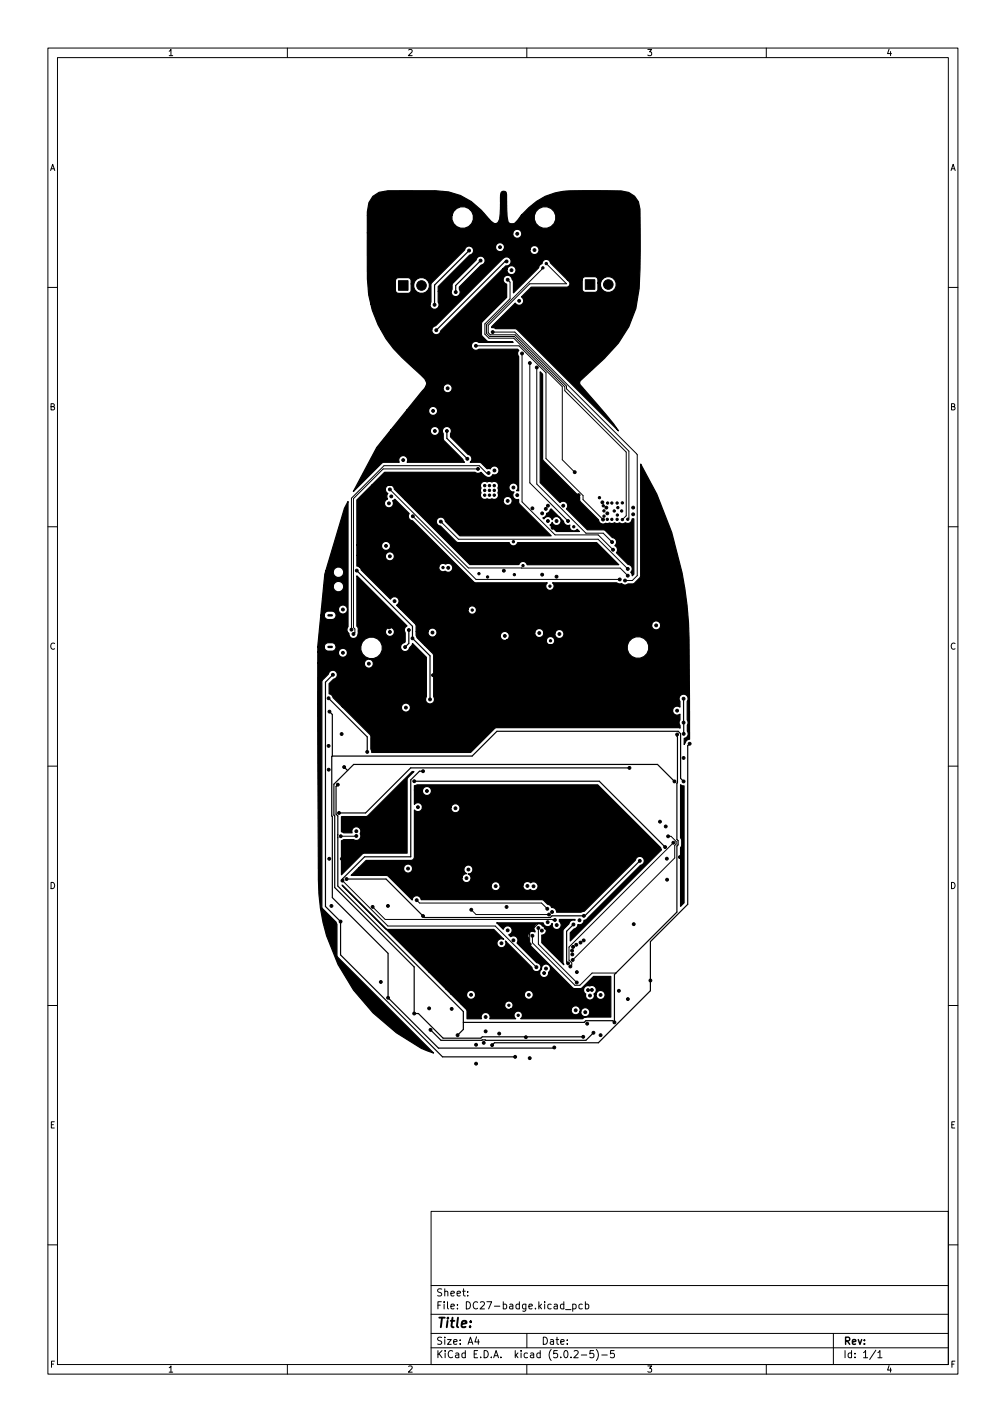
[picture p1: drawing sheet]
<svg xmlns="http://www.w3.org/2000/svg" width="210mm" height="297mm" viewBox="0 0 210 297" stroke-linecap="round" stroke-linejoin="round" font-family="sans-serif">
<defs><g id="words">
<text font-size="2.8" x="91" y="277.3">Title:</text>
<g font-size="2.1">
<text x="91" y="273.5">File: DC27-badge.kicad_pcb</text>
<text x="91" y="270.8">Sheet:</text>
<text x="91" y="280.9">Size: A4</text>
<text x="113" y="280.9">Date:</text>
<text x="176" y="280.9">Rev:</text>
<text x="91" y="283.7">KiCad E.D.A. kicad (5.0.2-5)-5</text>
<text x="176" y="283.7">Id: 1/1</text>
</g>
<g font-size="1.8">
<text x="35" y="11.7">1</text>
<text x="85" y="11.7">2</text>
<text x="135" y="11.7">3</text>
<text x="185" y="11.7">4</text>
<text x="10.3" y="35.7">A</text>
<text x="198.4" y="35.7">A</text>
<text x="10.3" y="85.7">B</text>
<text x="198.4" y="85.7">B</text>
<text x="10.3" y="135.7">C</text>
<text x="198.4" y="135.7">C</text>
<text x="10.3" y="185.7">D</text>
<text x="198.4" y="185.7">D</text>
<text x="10.4" y="235.7">E</text>
<text x="198.4" y="235.7">E</text>
<text x="10.4" y="285.7">F</text>
<text x="35" y="286.7">1</text>
<text x="85" y="286.7">2</text>
<text x="135" y="286.7">3</text>
<text x="185" y="286.7">4</text>
<text x="198.5" y="285.7">F</text>
</g>
</g></defs>
<g fill="none" stroke="#000" stroke-width=".21">
<path d="M10 10h190v277h-190zM12 12h186v273h-186zM60 10v2M110 10v2M160 10v2M106 58.4l.5 .5v3.5l-5.3 5.3v2.1l.9 .8h5.2l10.1 10.2v15.2l2.6 2.6M113.4 55.9l-11.8 11.9v1.8l.6 .7h5.2l10.5 10.5v.8l12.9 12.8v13.3l-.9 .8M114.1 55.1l4.2 4.2h-7.7l-8.7 8.7v1.5l.5 .4h5.2l10.7 10.8v.5l13 13v14l-.2 .3M10 60h2M99.4 72.2h9l5.6 5.7v17.9l7.7 7.7v.9l4.2 4.1M102.9 69.4h4.6l25.6 25.6v25.2l-1.1 1.1h-1.5M109 73.8v31l6.9 6.9h9l3.1 3.1"/>
<path d="M110.6 75.8v25.1l8 7.9M112.1 76.8v24.3l10.2 10.3h3.6l1.9 1.8M198 60h2M99.8 98h-19.8l-6.2 6.2v26.9l.3 .3v.7l-.3 .3M102 98.8h-.4l-1.5-1.5h-19.9l-6.8 6.8v27.4M10 110h2M81.4 102.2l16.4 16.4 31.7 .1 1.6 1.5M86.2 107.8l13.2 13.2h30M92 109l3.7 3.6h29.2l6.2 6.2M108.9 118.6l.1 .1M120.8 103.4v4.4l-.1 .1M198 110h2"/>
<path d="M10 160h2M74.4 174.6l-3.3 .1M139.5 174.7h.6l1.1 1.1v.5l-.3 .3v2.6l-21.3 21.3M140.6 176l-21.8 21.8v2.8l.6 .6v.4l-.3 .3M198 160h2M71.5 184l9.5 9.4h22.4l8.6 8.6M77.8 189.4l2.6 2.7h34.9l.6 .1M87 188l.6 .6h25.5l1.2 1.2M98.4 190l1 1h15.2M111.2 195.5v1.4l8.8 8.9h1.1l2.5-2.5h5M112.4 193.9v3.3l8 8M113.9 193.8l-.8-.9h-.7l-1.8 1.8v2.5"/>
<path d="M10 210h2M198 210h2M90 253h108v32h-108zM10 260h2M90 278.5h108M90 274.5h108M90 268.5h108M97.7 270.6v.1M97.7 269.8v.1M99.5 279.2l-.3 1.1h.9M99.9 279.8v1M110 278.5v3"/>
<path d="M118.1 273.6h1.1M119.6 272.5l.4-.1 .3 .3-.1 .6h-.6M119.6 272.4v1.5M121.6 272.5l-.4-.1-.3 .3 .1 .6h.6M122.2 272.5l.5-.1 .2 .3-.1 .6h-.6M122.2 271.9v1.5M174 278.5v6.5M198 260h2M60 285v2M90 281.5h108M110 285v2M119.9 282.3l.5-.2 .3 .4-.9 1.1h.9"/>
<path d="M121.4 283h1.1M123.9 282.1h-.7v.7l.2-.1 .5 .1 .1 .2-.1 .5-.2 .1-.5-.1M124.5 281.9a1.72 1.72 0 0 1 0 2.3M125.7 283h1.1M128.2 282.1h-.7l-.1 .7 .3-.1 .5 .1 .1 .2-.1 .5-.2 .1-.6-.1M160 285v2M182.9 282l-1.3 2M183.3 282.5l.4-.4v1.5M183.3 283.6h.9"/>
</g>
<path d="M68.6 135.1h.7M68.6 128.5h.7" fill="none" stroke="#000" stroke-width=".5"/>
<g fill="#000" stroke="#000" stroke-width=".21">
<path d="M83.2 58.6h2v2h-2zM122.2 58.4h2v2h-2z"/>
<circle cx="88" cy="59.6" r="1"/>
<circle cx="97.9" cy="52.3" r=".3"/>
<circle cx="100.3" cy="54.4" r=".3"/>
<circle cx="102" cy="54.1" r=".3"/>
<circle cx="104.4" cy="51.6" r=".3"/>
<circle cx="104.4" cy="48.6" r=".3"/>
<circle cx="105.8" cy="54.6" r=".3"/>
<circle cx="106" cy="58.4" r=".3"/>
<circle cx="106.8" cy="56.4" r=".3"/>
<circle cx="108" cy="48.8" r=".3"/>
<circle cx="108.2" cy="57.5" r=".3"/>
<circle cx="111.6" cy="52.2" r=".3"/>
<circle cx="113.4" cy="55.9" r=".24"/>
<circle cx="114.1" cy="55.1" r=".24"/>
<circle cx="127" cy="59.4" r="1"/>
<circle cx="90.7" cy="63.7" r=".3"/>
<circle cx="91.1" cy="69" r=".3"/>
<circle cx="95.2" cy="61" r=".3"/>
<circle cx="99.4" cy="72.2" r=".3"/>
<circle cx="102.9" cy="69.4" r=".3"/>
<circle cx="108.4" cy="62.8" r=".3"/>
<circle cx="109" cy="73.8" r=".3"/>
<circle cx="110.6" cy="75.8" r=".3"/>
<circle cx="112.1" cy="76.8" r=".3"/>
<circle cx="84.2" cy="96.1" r=".3"/>
<circle cx="86" cy="94.5" r=".3"/>
<circle cx="90.4" cy="85.8" r=".3"/>
<circle cx="90.8" cy="90" r=".3"/>
<circle cx="93.3" cy="90" r=".3"/>
<circle cx="93.5" cy="81.1" r=".3"/>
<circle cx="97.6" cy="95.8" r=".3"/>
<circle cx="98.8" cy="95.1" r=".3"/>
<circle cx="99.8" cy="98" r=".3"/>
<circle cx="102" cy="98.8" r=".3"/>
<circle cx="103.2" cy="98.3" r=".3"/>
<circle cx="120" cy="98.6" r=".3"/>
<circle cx="74.5" cy="119.2" r=".3"/>
<circle cx="80.6" cy="114" r=".3"/>
<circle cx="81.2" cy="105.1" r=".3"/>
<circle cx="81.4" cy="102.2" r=".3"/>
<circle cx="81.4" cy="116.2" r=".3"/>
<circle cx="81.7" cy="103.7" r=".3"/>
<circle cx="86.2" cy="107.8" r=".3"/>
<circle cx="92" cy="109" r=".3"/>
<circle cx="92.5" cy="118.6" r=".24"/>
<circle cx="93.6" cy="118.6" r=".3"/>
<circle cx="98.2" cy="106.9" r=".3"/>
<circle cx="100" cy="119.8" r=".24"/>
<circle cx="101.2" cy="102.4" r=".25"/>
<circle cx="101.2" cy="103.4" r=".25"/>
<circle cx="101.2" cy="101.4" r=".25"/>
<circle cx="102.2" cy="103.4" r=".25"/>
<circle cx="102.2" cy="102.4" r=".25"/>
<circle cx="102.2" cy="101.4" r=".25"/>
<circle cx="103.2" cy="103.4" r=".25"/>
<circle cx="103.2" cy="102.4" r=".25"/>
<circle cx="103.2" cy="101.4" r=".25"/>
<circle cx="105.2" cy="119.2" r=".3"/>
<circle cx="106" cy="104.6" r=".3"/>
<circle cx="106.8" cy="106.9" r=".3"/>
<circle cx="107.2" cy="113.2" r=".24"/>
<circle cx="107.2" cy="101.8" r=".3"/>
<circle cx="108" cy="103.4" r=".3"/>
<circle cx="109.2" cy="118.2" r=".24"/>
<circle cx="111.2" cy="106.2" r=".3"/>
<circle cx="113.2" cy="107.2" r=".3"/>
<circle cx="114" cy="106.3" r=".3"/>
<circle cx="114.4" cy="105.6" r=".3"/>
<circle cx="114.4" cy="108.8" r=".3"/>
<circle cx="115.4" cy="110.2" r=".3"/>
<circle cx="116.2" cy="108.8" r=".3"/>
<circle cx="117.6" cy="105.6" r=".3"/>
<circle cx="118.6" cy="108.8" r=".3"/>
<circle cx="119.8" cy="110" r=".24"/>
<circle cx="120.7" cy="107.9" r=".3"/>
<circle cx="120.8" cy="103.4" r=".3"/>
<circle cx="125.2" cy="104" r=".24"/>
<circle cx="125.8" cy="104.9" r=".3"/>
<circle cx="125.9" cy="108.5" r=".3"/>
<circle cx="126" cy="105.6" r=".24"/>
<circle cx="126.1" cy="106.7" r=".24"/>
<circle cx="126.1" cy="107.8" r=".24"/>
<circle cx="126.6" cy="106" r=".3"/>
<circle cx="126.8" cy="107.2" r=".3"/>
<circle cx="126.8" cy="108.5" r=".24"/>
<circle cx="126.9" cy="105.1" r=".24"/>
<circle cx="127.8" cy="108.5" r=".24"/>
<circle cx="127.8" cy="105.1" r=".24"/>
<circle cx="127.8" cy="113.2" r=".3"/>
<circle cx="128" cy="114.8" r=".3"/>
<circle cx="128.2" cy="106.7" r=".24"/>
<circle cx="128.8" cy="108.5" r=".24"/>
<circle cx="128.8" cy="105.1" r=".24"/>
<circle cx="128.9" cy="107.6" r=".24"/>
<circle cx="129" cy="106" r=".24"/>
<circle cx="129.8" cy="106.7" r=".24"/>
<circle cx="129.9" cy="105" r=".24"/>
<circle cx="129.9" cy="108.5" r=".24"/>
<circle cx="131.1" cy="108.5" r=".24"/>
<circle cx="131.1" cy="118.8" r=".3"/>
<circle cx="132.2" cy="107.4" r=".3"/>
<circle cx="132.2" cy="106" r=".3"/>
<circle cx="71.6" cy="127.3" r=".3"/>
<circle cx="71.6" cy="136.4" r=".3"/>
<circle cx="73.4" cy="131.5" r=".3"/>
<circle cx="73.8" cy="132.4" r=".3"/>
<circle cx="77" cy="138.6" r=".3"/>
<circle cx="81.3" cy="131" r=".3"/>
<circle cx="81.4" cy="132" r=".3"/>
<circle cx="82.4" cy="125.6" r=".3"/>
<circle cx="84.6" cy="135.2" r=".3"/>
<circle cx="85.4" cy="131.6" r=".3"/>
<circle cx="86.1" cy="133.3" r=".3"/>
<circle cx="90.3" cy="132.1" r=".3"/>
<circle cx="98.6" cy="127.4" r=".24"/>
<circle cx="101.8" cy="120.5" r=".24"/>
<circle cx="105.4" cy="132.8" r=".3"/>
<circle cx="107.4" cy="120" r=".24"/>
<circle cx="112.6" cy="132.2" r=".3"/>
<circle cx="113.2" cy="120" r=".3"/>
<circle cx="114.8" cy="122.4" r=".24"/>
<circle cx="114.9" cy="133.8" r=".24"/>
<circle cx="116.2" cy="120.5" r=".3"/>
<circle cx="116.8" cy="132.4" r=".3"/>
<circle cx="129.4" cy="121" r=".3"/>
<circle cx="130.5" cy="121.3" r=".3"/>
<circle cx="131.1" cy="120.2" r=".3"/>
<circle cx="137" cy="130.6" r=".3"/>
<circle cx="68.6" cy="145.9" r=".3"/>
<circle cx="68.6" cy="155.8" r=".3"/>
<circle cx="68.8" cy="148.7" r=".3"/>
<circle cx="69.5" cy="140.9" r=".3"/>
<circle cx="71.3" cy="153.3" r=".3"/>
<circle cx="76.7" cy="157.1" r=".3"/>
<circle cx="84.7" cy="147.8" r=".3"/>
<circle cx="89.8" cy="146.1" r=".3"/>
<circle cx="90.4" cy="141" r=".3"/>
<circle cx="141.4" cy="148.4" r=".3"/>
<circle cx="141.4" cy="153.4" r=".3"/>
<circle cx="142.7" cy="158.3" r=".3"/>
<circle cx="142.7" cy="145.9" r=".3"/>
<circle cx="142.7" cy="150.9" r=".3"/>
<circle cx="142.8" cy="153.3" r=".3"/>
<circle cx="144" cy="155.4" r=".3"/>
<circle cx="68.6" cy="160.8" r=".3"/>
<circle cx="68.7" cy="179.4" r=".3"/>
<circle cx="70.5" cy="163.9" r=".3"/>
<circle cx="70.8" cy="169.8" r=".3"/>
<circle cx="71.1" cy="174.7" r=".3"/>
<circle cx="71.4" cy="179.4" r=".3"/>
<circle cx="71.9" cy="160.2" r=".3"/>
<circle cx="73.4" cy="176.8" r=".3"/>
<circle cx="74.4" cy="174.6" r=".3"/>
<circle cx="74.4" cy="173.6" r=".3"/>
<circle cx="86.5" cy="163.2" r=".3"/>
<circle cx="87.3" cy="168.6" r=".3"/>
<circle cx="88.3" cy="161.1" r=".3"/>
<circle cx="89.1" cy="165.2" r=".3"/>
<circle cx="93.8" cy="171.2" r=".3"/>
<circle cx="95.1" cy="168.8" r=".3"/>
<circle cx="131.4" cy="160.4" r=".3"/>
<circle cx="133.6" cy="179.8" r=".3"/>
<circle cx="137.8" cy="171.6" r=".3"/>
<circle cx="138.9" cy="176.9" r=".3"/>
<circle cx="139" cy="172.6" r=".3"/>
<circle cx="139.2" cy="179.4" r=".3"/>
<circle cx="139.5" cy="174.7" r=".3"/>
<circle cx="140.6" cy="176" r=".3"/>
<circle cx="140.8" cy="163.2" r=".3"/>
<circle cx="142" cy="179" r=".3"/>
<circle cx="142.7" cy="163.2" r=".3"/>
<circle cx="69.2" cy="189.2" r=".3"/>
<circle cx="71.1" cy="192.5" r=".3"/>
<circle cx="71.5" cy="184" r=".3"/>
<circle cx="72.4" cy="183.6" r=".3"/>
<circle cx="77.8" cy="189.4" r=".3"/>
<circle cx="81" cy="189.2" r=".3"/>
<circle cx="85.2" cy="181.4" r=".3"/>
<circle cx="87" cy="188" r=".3"/>
<circle cx="88.3" cy="191.3" r=".3"/>
<circle cx="95.6" cy="180.6" r=".3"/>
<circle cx="97.4" cy="183.4" r=".3"/>
<circle cx="97.8" cy="181.6" r=".3"/>
<circle cx="98.4" cy="190" r=".3"/>
<circle cx="103.5" cy="185.1" r=".3"/>
<circle cx="104.7" cy="197" r=".3"/>
<circle cx="105.8" cy="189.5" r=".3"/>
<circle cx="106" cy="194.3" r=".3"/>
<circle cx="107.2" cy="196.4" r=".3"/>
<circle cx="110.1" cy="187.4" r=".3"/>
<circle cx="110.1" cy="185.1" r=".3"/>
<circle cx="110.6" cy="197.2" r=".3"/>
<circle cx="110.6" cy="199.1" r=".3"/>
<circle cx="111.2" cy="195.5" r=".3"/>
<circle cx="111.4" cy="185.1" r=".3"/>
<circle cx="112.4" cy="193.9" r=".3"/>
<circle cx="113.1" cy="194.4" r=".3"/>
<circle cx="113.9" cy="193.8" r=".3"/>
<circle cx="114.3" cy="189.8" r=".3"/>
<circle cx="114.4" cy="192.6" r=".3"/>
<circle cx="114.6" cy="191" r=".3"/>
<circle cx="115.3" cy="190.5" r=".3"/>
<circle cx="115.9" cy="192.2" r=".3"/>
<circle cx="116.2" cy="193.2" r=".3"/>
<circle cx="119.4" cy="198.6" r=".3"/>
<circle cx="119.5" cy="199.4" r=".3"/>
<circle cx="119.7" cy="197.8" r=".3"/>
<circle cx="119.7" cy="193.1" r=".3"/>
<circle cx="120.3" cy="197.3" r=".3"/>
<circle cx="121" cy="192.2" r=".3"/>
<circle cx="121.2" cy="196.9" r=".3"/>
<circle cx="121.9" cy="196.4" r=".3"/>
<circle cx="121.9" cy="191.3" r=".3"/>
<circle cx="132.3" cy="193" r=".3"/>
<circle cx="139.3" cy="183.8" r=".3"/>
<circle cx="79.5" cy="205.1" r=".3"/>
<circle cx="81" cy="208.4" r=".3"/>
<circle cx="86.5" cy="211.7" r=".3"/>
<circle cx="89.6" cy="210.6" r=".3"/>
<circle cx="89.9" cy="215.1" r=".3"/>
<circle cx="94.3" cy="210.7" r=".3"/>
<circle cx="95.5" cy="216.2" r=".3"/>
<circle cx="98.4" cy="207.8" r=".3"/>
<circle cx="99.4" cy="218.2" r=".3"/>
<circle cx="101" cy="217.8" r=".3"/>
<circle cx="101.4" cy="215.4" r=".3"/>
<circle cx="101.4" cy="212.4" r=".3"/>
<circle cx="102.8" cy="218.3" r=".3"/>
<circle cx="104.2" cy="215.9" r=".3"/>
<circle cx="106.2" cy="210" r=".24"/>
<circle cx="108.2" cy="212.1" r=".24"/>
<circle cx="109.8" cy="216.7" r=".3"/>
<circle cx="110.4" cy="207.8" r=".3"/>
<circle cx="112" cy="202" r=".3"/>
<circle cx="113.6" cy="203.3" r=".3"/>
<circle cx="114" cy="202.3" r=".3"/>
<circle cx="115.7" cy="218.8" r=".3"/>
<circle cx="118.6" cy="201.2" r=".3"/>
<circle cx="119.1" cy="201.9" r=".3"/>
<circle cx="119.6" cy="200.5" r=".3"/>
<circle cx="120.2" cy="211" r=".3"/>
<circle cx="120.4" cy="205.2" r=".3"/>
<circle cx="120.4" cy="203.1" r=".3"/>
<circle cx="121.8" cy="216.6" r=".3"/>
<circle cx="122.2" cy="211.4" r=".3"/>
<circle cx="122.6" cy="213.8" r=".3"/>
<circle cx="122.8" cy="206.8" r=".3"/>
<circle cx="123.2" cy="208" r=".3"/>
<circle cx="123.6" cy="206.8" r=".3"/>
<circle cx="123.9" cy="215.7" r=".3"/>
<circle cx="125.4" cy="207.8" r=".3"/>
<circle cx="125.4" cy="216.2" r=".3"/>
<circle cx="128.3" cy="213.6" r=".3"/>
<circle cx="129.2" cy="207" r=".3"/>
<circle cx="131.1" cy="208.7" r=".3"/>
<circle cx="135.8" cy="204.8" r=".3"/>
<circle cx="99.4" cy="222.2" r=".3"/>
<circle cx="107.6" cy="220.8" r=".3"/>
<circle cx="110.6" cy="221" r=".3"/>
</g>
<g fill="none" stroke="#000" stroke-width=".25">
<path d="M97.9 52.3l-7.2 7.3v4.1M100.3 54.4l-5.1 5.2v1.4M105.8 54.6h-.3l-14.4 14.4M93.3 90v1.6l4.3 4.2M74.5 119.2l11.6 11.6v2.5l3.7 3.7v9.1M85.4 131.6v2.8l-.8 .8M68.6 145.9l8.1 8v3.2M68.8 148.7l.6 .5v8.7M69.4 157.9l-.1 .2 .1 29.4 11.6 11.6v9.3l10.5 10.5h24.1l.1-.1M69.4 157.9h29.2l5.2-5.1h37.8l.5 .5v9.3l.6 .6M69.5 140.9l-1.5 1.6v46.8l3.1 3.2v7l21.3 21.3h15.2M141.4 153.4l-.1 22 .3 .2v.9l-.3 .2v13.8l-13 13.1v10l-.4-.4h-5.6l-.3 .4h-25.3"/>
<path d="M142.7 145.9l.1 7.4M144 155.4l-.4 .4v33.1l-7.8 7.8v10.3l-10.9 10.8h-21.7l-.4 .5M70.5 175h.1M70.5 163.9l-.3 .4v5.8l.3 .3v14.7l26.2 26.2v3.7l-1.2 1.2M70.5 174.4h.1M71.9 160.2l.7 .8M86.5 163.2h38.6l13.8 13.7M88.3 161.1h-.7l-1.8 1.8v16.1h-9.7l-4.6 4.6v.4M131.4 160.4h-45.7l-9.4 9.4h-5.5M133.6 179.8l-11.5 11.5h-6.8l-.4 .4h-26.3l-8-8.1h-8.2M140.8 163.2l-3.5-3.5h-63.5l-4.1 4.1v6.5l.2 .1v15l16.6 16.6v9.7h.9l5.1 5.2h7.9l.3-.3h21.1M119.7 193.1l-1.4 1.4v6.4l.3 .3"/>
<path d="M89.9 215.1l2.2 2.2h30.2l1.6-1.6"/>
</g>
<path d="M77.8 41l1.3-.8 1.9-.3 7.5-.1a20.4 20.4 0 0 1 7.6 1 17.7 17.7 0 0 1 5.8 4.7l.6 .7a.95 .95 0 0 0 1.4 .3l.4-.7 .1-1 .1-3.7a.87 .87 0 0 1 .7-1.1h.3l.2 .3 .3 5.7a.93 .93 0 0 0 .7 .8 .93 .93 0 0 0 1-.3l1.1-1.5h2.8a2.28 2.28 0 0 0 2.6 2.7 2.28 2.28 0 0 0 1.5-3.5 2.28 2.28 0 0 0-3.8 0l-.3 .8h-2.8a13 13 0 0 1 10.3-5.1h10.6a3.8 3.8 0 0 1 3.9 3.8l.1 8.3-.2 8.2a22 22 0 0 1-8.5 15.8l-3.7 3.4a.74 .74 0 0 0 0 1.1l5.2 6 2.6 3.5-21.1-21.1-.5-.3-4 .1-.4-.3h-.4v-.2l4.9-4.9a.95 .95 0 0 0 1.5 .2 .95 .95 0 0 0-.2-1.5l2-2h7.3a.79 .79 0 0 0 .8-.7 .79 .79 0 0 0-.6-.9h3.2v2a.65 .65 0 0 0 .6 .7l2.2-.1 .4-.3v-1.6h.6v.7a1.67 1.67 0 0 0 2.5 1 1.67 1.67 0 0 0 0-2.7 1.67 1.67 0 0 0-2.5 1h-.6v-.7a.65 .65 0 0 0-.6-.6h-2.2l-.4 .6h-3.2l-3.5-3.5a.88 .88 0 0 0-.9-.7 .88 .88 0 0 0-.8 .9l-.6 .4-.2 .5-5.2 5.2v-2.3l-.3-.5a.95 .95 0 0 0-.9-.9 .95 .95 0 0 0-.9 .8 .95 .95 0 0 0 .7 1.1v2.7l-5.1 5-.2 .6v2.1l.2 .5 1.1 1 5.2 .1 .1 .1-7.2-.1a.95 .95 0 0 0-1.3 .2 .95 .95 0 0 0 .1 1.3 .95 .95 0 0 0 1.3 0h8.1l.2 .3a.89 .89 0 0 0 0 1.2v28.1h-.4l.1-.1a.95 .95 0 0 0-.5-1.5 .95 .95 0 0 0-1.2 .8 .95 .95 0 0 0 1 1.1 .93 .93 0 0 0-.1 1.1 .93 .93 0 0 0 1.1 .4v.5l.2 .5 6.6 6.6h-19.1l-3-3a.94 .94 0 0 0-1-.9 .94 .94 0 0 0-.9 .9 .94 .94 0 0 0 .9 1l3.4 3.4h10.9l.2 .4a.89 .89 0 0 0 .9 .3 .89 .89 0 0 0 .7-.7h16.5l4.6 4.7h-19.1l-.2-.3a.89 .89 0 0 0-.8-.4 .89 .89 0 0 0-.8 .6h-10.2l-13.5-13.4h20.5v.3a.95 .95 0 0 0 1.4 .6 .95 .95 0 0 0 0-1.6 .95 .95 0 0 0-1.4 .7h-20.5l-2.3-2.3a.94 .94 0 0 0-1.4-.8 .94 .94 0 0 0 .1 1.7 .9 .9 0 0 0-.1 1.1 .95 .95 0 0 0-.6 1.3 .95 .95 0 0 0 1.4 .5 .95 .95 0 0 0 .3-1.4l.4-.3 3 3a.94 .94 0 0 0 .7 1.5l13 12.9h15.2a.89 .89 0 0 0-.1 1.3 .89 .89 0 0 0 1.3 0 .89 .89 0 0 0-.1-1.3h13.4l.4 .3 .6-.1 .2 .2a.91 .91 0 0 0 1.1-.1l1.2-.1 1.3-1.2 .2-.5v-23.3l3.3 6.3a76.3 76.3 0 0 1 6.8 30.2l.1 21a1.32 1.32 0 0 0-1.1 1.1v-1.3a.93 .93 0 0 0 .6-1.5v-1.2a.92 .92 0 0 0 0-1.1v-3.9a.95 .95 0 0 0-.8-1.5 .95 .95 0 0 0-.7 1.5l-.1 1.2a.95 .95 0 0 0-1.3 .1 .95 .95 0 0 0 .1 1.3 .95 .95 0 0 0 1.3 .1l-.1 1.2a.91 .91 0 0 0 .1 1.1v.6l-.4-.1h-37.8l-.6 .2-4.9 5h-20.7l-.2-.7v-2.9l-6-6h12.4a.95 .95 0 0 0 1.1 1.1 .95 .95 0 0 0 .6-1.4 .95 .95 0 0 0-1.5 0l-.2 .3h-12.4l-1.9-1.9a.91 .91 0 0 0-.8-.8v-2.1l.9-.9a.95 .95 0 0 0 .9-1 .95 .95 0 0 0-.9-.9 .95 .95 0 0 0-1 .8l-1.2 1.1-.2 .6v47.1l3 3 .2 .5-.1 6.4 .3 .5 19.9 20-1.3-.5a39.2 39.2 0 0 1-22.7-35.7l-.1-45.4h9.7v.4a.95 .95 0 0 0 1.4 .6 .95 .95 0 0 0 0-1.6 .95 .95 0 0 0-1.4 .6h-9.7v-2.2h4.3v.3a.95 .95 0 0 0 1.4 .7 .95 .95 0 0 0 0-1.6 .95 .95 0 0 0-1.4 .6h-4.3v-1.1h1.3l.2 .7 .3 .2a1.56 1.56 0 0 0 1.9-.5v-.6h5.2v.9a2.28 2.28 0 0 0 3.5 1.4 2.28 2.28 0 0 0 0-3.8 2.28 2.28 0 0 0-3.5 1.5h-5.2l-.5-.6a1.56 1.56 0 0 0-1.9 .5v.3h-1.3l.6-6.6h.7l.2 .7 .3 .2a1.56 1.56 0 0 0 1.9-.5 .89 .89 0 0 0-.7-1.2h-1.2l-.5 .5v.3h-.7l.1-1.4h3.6a.95 .95 0 0 0 1.1 1.2 .95 .95 0 0 0 .6-1.5 .95 .95 0 0 0-1.6 0l-.1 .3h-3.6l.5-4.8h2a1.11 1.11 0 0 0 1.3 1.3 1.11 1.11 0 0 0 .7-1.7 1.11 1.11 0 0 0-1.8 0l-.2 .4h-2l.4-3h1.6v.5a1.11 1.11 0 0 0 1.7 .7 1.11 1.11 0 0 0 0-1.9 1.11 1.11 0 0 0-1.7 .7h-1.6l3.9-13.1 .8-1.4v26.1a.93 .93 0 0 0 .2 1.4 .98 .98 0 0 0 1 1.1 .98 .98 0 0 0 .9-1.2v-.4h5.7a.95 .95 0 0 0 1.1 1.1 .95 .95 0 0 0 .6-1.4 .95 .95 0 0 0-1.6 0l-.1 .3h-5.7v-.7l-.3-.3v-10.5l10.5 10.5h-.2a.94 .94 0 0 0-.2 1.4v1.9l-.2 .1a.95 .95 0 0 0-.8 1 .95 .95 0 0 0 .9 .9 .95 .95 0 0 0 1-.8l.4-.4 .2-.5 2.9 2.9v8.2a.95 .95 0 0 0 .1 1.3 .95 .95 0 0 0 1.3 0 .95 .95 0 0 0 .1-1.3l.1-8.5-.3-.6-1.6-1.6h42.3a2.28 2.28 0 0 0 2.7 2.7 2.28 2.28 0 0 0 1.4-3.5 2.28 2.28 0 0 0-3.8 0l-.3 .8h-42.3l-1.6-1.6-.2-.4v-.8h2.5a.95 .95 0 0 0 .5 1 .95 .95 0 0 0 1.2-.3h13.4v.3a.94 .94 0 0 0 1.3 .7h8.3v.3a.89 .89 0 0 0 1.3 .6 .89 .89 0 0 0 0-1.5 .89 .89 0 0 0-1.3 .6h-8.3l.1-.1a.95 .95 0 0 0 0-1.5h5.8v.3a.94 .94 0 0 0 1 .8 .94 .94 0 0 0 .8-.9h2.4v.3a.95 .95 0 0 0 1.4 .6 .95 .95 0 0 0 0-1.6 .95 .95 0 0 0-1.4 .7h-2.4v-.2a.95 .95 0 0 0-.9-.8 .95 .95 0 0 0-.9 .8l-5.8-.1a.95 .95 0 0 0-1.4 .7h-13.4l.1-.4a.95 .95 0 0 0-.7-1.1 .95 .95 0 0 0-1.1 .8h-2.5l-.1-1.5h49.3v.3a.95 .95 0 0 0 1.4 .6 .95 .95 0 0 0 0-1.6 .95 .95 0 0 0-1.4 .7h-49.3l-3.2-3.2h14.1v.3a.89 .89 0 0 0 1.4 .6 .89 .89 0 0 0 0-1.5 .89 .89 0 0 0-1.4 .6h-14.1l-.8-.9a.94 .94 0 0 0 .3-1.5 .94 .94 0 0 0-1.6 .3l-6.1-6.2-.4-.6h16.6a.89 .89 0 0 0 .4 .9 .89 .89 0 0 0 1 0 .96 .96 0 0 0 1.3-.1 .96 .96 0 0 0 0-1.3 .96 .96 0 0 0-1.3-.1 .89 .89 0 0 0-1.4 .6h-16.6l-.5-.1v-2.3h6v.4a.95 .95 0 0 0 1.4 .6 .95 .95 0 0 0 0-1.6 .95 .95 0 0 0-1.4 .6h-6v-2.2h5.2v.4a.95 .95 0 0 0 1.4 .6 .95 .95 0 0 0 0-1.6 .95 .95 0 0 0-1.4 .6h-5.2v-9.4l3.2-3.1h22.6l.1 .6-.1 1.4a.9 .9 0 0 0 .4 .9 .9 .9 0 0 0 1 0l1.3 .1a.9 .9 0 0 0 .9-.4 .9 .9 0 0 0 .1-1l.1-1.3a.9 .9 0 0 0-.4-.9 .9 .9 0 0 0-1 0l-1.3-.1a.9 .9 0 0 0-1.1 .7h-22.6l2.6-2.6h19a.91 .91 0 0 0 1.1-.1l.8 .8a.99 .99 0 0 0 1.7-.3 .94 .94 0 0 0 1.2-.5 .94 .94 0 0 0-.5-1.2 .94 .94 0 0 0-1.2 .5h-.7l-1.4-1.3h-2.1a.93 .93 0 0 0 .3-1 .93 .93 0 0 0-.8-.7l-3.6-3.6v-.7a.95 .95 0 0 0-.2-1.3 .95 .95 0 0 0-1.2 0 .95 .95 0 0 0-.2 1.3v1l.3 .5 3.8 3.9 .4 .6h-12l.1-.3a.95 .95 0 0 0-1.1-1.1 .95 .95 0 0 0-.6 1.4h-3.5l-6.1 6.1 4.8-9.2 3-3.7h8.3v.4a.95 .95 0 0 0 1.4 .6 .95 .95 0 0 0 0-1.6 .95 .95 0 0 0-1.4 .6h-8.3l3.4-4.2h4.5v.4a.95 .95 0 0 0 1.5 .6 .95 .95 0 0 0 0-1.6 .95 .95 0 0 0-1.5 .6h-4.5l3.8-4.7h3.7v.4a.95 .95 0 0 0 1.5 .6 .95 .95 0 0 0 0-1.6 .95 .95 0 0 0-1.5 .6h-3.7l.3-.6-.1-.5-.3-.7-.9-.9a43.5 43.5 0 0 1-7.2-7.4l-1.1-2h10.7a.95 .95 0 0 0 .7 1.1 .95 .95 0 0 0 1.1-.8l12.9-12.8h1a.95 .95 0 0 0 1.1 1.1 .95 .95 0 0 0 .6-1.5 .95 .95 0 0 0-1.6 0l-.1 .4h-1l.7-.8h.4a.97 .97 0 0 0 .5-1.5 .97 .97 0 0 0-1.6 .1l-13.9 13.9-.4 .2-.4 .6h-10.7l-.6-1-1.2-3-.3-1.3h12.4a.95 .95 0 0 0 1.1 1.1 .95 .95 0 0 0 .6-1.5v-2.3h2.7a.95 .95 0 0 0 1.2 1.2 .95 .95 0 0 0 .5-1.5v-.6l4.6-4.5a.95 .95 0 0 0 .8-1 .95 .95 0 0 0-.9-.9 .95 .95 0 0 0-1 .8l-4.8 4.8-.2 .2v1.2l-.2 .3h-2.7v-.9l6.6-6.6a.94 .94 0 0 0 .8-.9 .94 .94 0 0 0-.7-.9h5.3v.3a.94 .94 0 0 0 .8 .8 .94 .94 0 0 0 .9-.5h5.5v.3a.95 .95 0 0 0 1.4 .6 .95 .95 0 0 0 0-1.6 .95 .95 0 0 0-1.4 .7h-5.5l.1-.3a.95 .95 0 0 0-.7-1.1 .95 .95 0 0 0-1.1 .8l-5.4-.1a.94 .94 0 0 0-1.1 .8l-7 7.1v3.8l-.2 .4h-12.4l-.4-1.9-.3-3h5.9v2a.65 .65 0 0 0 .6 .7l2.2-.1 .4-.3v-1.6h.6v.7a1.67 1.67 0 0 0 2.5 1 1.67 1.67 0 0 0 0-2.7 1.67 1.67 0 0 0-2.5 1h-.6v-.7a.65 .65 0 0 0-.6-.6h-2.2l-.4 .6h-5.9v-9.9h30.4v.3a.95 .95 0 0 0 1.4 .6 .95 .95 0 0 0 0-1.6 .95 .95 0 0 0-1.4 .7h-30.4v-3.7h17.7a2.28 2.28 0 0 0 2.6 2.7 2.28 2.28 0 0 0 1.5-3.5 2.28 2.28 0 0 0-3.8 0l-.3 .8h-17.7l.3-2.7zM112.8 77.7l.5 .5v17.9l7.7 7.7v.6l.2 .5 3.8 3.7a.93 .93 0 0 0 1.5 .7l.8-.1a.85 .85 0 0 0 1 0 .84 .84 0 0 0 1.1 0 .93 .93 0 0 0 1.2 0 .95 .95 0 0 0 1.4-.8h.3v11.5l-.3 .4-.3-.8a.93 .93 0 0 0 .3-1 .93 .93 0 0 0-.9-.6l-2.4-2.4a.91 .91 0 0 0-.3-1.5 .93 .93 0 0 0 .3-1 .93 .93 0 0 0-.8-.7l-1.7-1.6h-3.6l-4.3-4.4a.94 .94 0 0 0 0-1.3 .94 .94 0 0 0-1.4 0l-4.1-4.2zM114.9 106.4l.2-.1 2.6 2.6a.92 .92 0 0 0 1.3 .8 .88 .88 0 0 0 .4 1.1 .88 .88 0 0 0 1.1-.2l.5 .4h-4.8l-1.4-1.3 .5-.6a.95 .95 0 0 0 1.5 .5 .95 .95 0 0 0 0-1.5 .95 .95 0 0 0-1.5 .5 .93 .93 0 0 0-.8-.7 .93 .93 0 0 0-.9 .5l-.3-.2a.9 .9 0 0 0 .8-1 .93 .93 0 0 0 .8-.8zM71.3 170.6l5.3-.1 9.5-9.3h.3l-1.2 1.2-.2 .5v15.3l-9.2 .1-4.5 4.4v-7.1l.5-.2h2a.94 .94 0 0 0 1.2-.1 .94 .94 0 0 0 .2-1.2 .94 .94 0 0 0-.7-1.4 .94 .94 0 0 0-1 1.3h-1.7l-.5-.3zM86.5 164.1l.6-.2h37.7l13.1 13.2 .2 .4-19 19.1v-1.8l.8-.8a.9 .9 0 0 0 .8-.9 .91 .91 0 0 0 1.2-.9l.5-.1 11.3-11.3a.95 .95 0 0 0 .8-1 .95 .95 0 0 0-.9-.9 .95 .95 0 0 0-.9 .8l-10.7 10.7-.7 .1h-5.1a.91 .91 0 0 0-1-.9 .87 .87 0 0 0-.9-.7l-.7-.8-.5-.2h-25.2a.94 .94 0 0 0-.9-.8 .94 .94 0 0 0-.9 .9l-3.1-3.1h19.6a.95 .95 0 0 0 .9 1.2 .95 .95 0 0 0 .9-1.2h4.8a.94 .94 0 0 0 .4 1 .94 .94 0 0 0 1.1-.1 .94 .94 0 0 0 1.3 0 .94 .94 0 0 0 .1-1.3 .94 .94 0 0 0-1.3-.1 .94 .94 0 0 0-1-.2 .94 .94 0 0 0-.6 .7h-4.8a.95 .95 0 0 0-.9-.7 .95 .95 0 0 0-.9 .7h-19.6l-1.7-1.6h15.2a.95 .95 0 0 0 .6 1.1 .95 .95 0 0 0 1.2-.6 .95 .95 0 0 0-.5-1.2 .94 .94 0 0 0 .9-1.3 .94 .94 0 0 0-1.6-.4 .94 .94 0 0 0 .3 1.6 .92 .92 0 0 0-.9 .8h-15.2l-.7-.5-7.3 .1 1.6-1.6h9.4a.95 .95 0 0 0 1.1 1.1 .95 .95 0 0 0 .6-1.5 .95 .95 0 0 0-1.6 0l-.1 .4h-9.4l1.5-1.6h9.3a.75 .75 0 0 0 .8-.8v-9.7a.93 .93 0 0 0 1.1 .3 .93 .93 0 0 0 .6-.8h6a.95 .95 0 0 0 1.1 1.1 .95 .95 0 0 0 .6-1.5 .95 .95 0 0 0-1.6 0l-.1 .4h-6a.93 .93 0 0 0-.6-1 .93 .93 0 0 0-1.1 .3v-3h1.7a.95 .95 0 0 0 1.1 1.2 .95 .95 0 0 0 .6-1.5 .95 .95 0 0 0-1.6 0l-.1 .3h-1.7zM142.1 163.9l.7 .3v24.4l-.7 .7v-12.3l.3-.5v-.9l-.3-.6zM71.4 184.9l9.3 9.2h22.4l2.1 2.1a.95 .95 0 0 0-1.4 .7 .95 .95 0 0 0 1.1 1.1 .95 .95 0 0 0 .6-1.4l5.6 5.5a.94 .94 0 0 0 .9 .9 .94 .94 0 0 0 1-.9 .94 .94 0 0 0-.9-1l-4.1-4.1a.94 .94 0 0 0-.1-1.3 .94 .94 0 0 0-1.3 0l-.4-.4a.95 .95 0 0 0 .5-1.6 .95 .95 0 0 0-1.6 .4l-1.4-1.3h9.7a.94 .94 0 0 0 .9 .8 .94 .94 0 0 0 1-.7 1.01 1.01 0 0 0 .5 1.2 1.01 1.01 0 0 0 1.3-.4 1.01 1.01 0 0 0-.3-1.3v-.3h3.3v.1a.92 .92 0 0 0-1.3 .8l-1 1-.3 .5v6.4l.2 .6-4.6-4.6v-1.6a.94 .94 0 0 0 1-.8 .94 .94 0 0 0-.8-1 .94 .94 0 0 0-1.4-.4 .94 .94 0 0 0-.2 1.4v.2a.94 .94 0 0 0-1.2 .1 .94 .94 0 0 0 0 1.3l-.1 .8 .3 .6 9.1 9h1.6l2.5-2.5h3.6v8.5l-5.2-.1-.6 .4h-13a.89 .89 0 0 0 .2-1.3 .89 .89 0 0 0-1.4 0 .89 .89 0 0 0 .2 1.3h-5.4a.94 .94 0 0 0-.9-1.3 .94 .94 0 0 0-.9 1.3h-3v-1.8l-1.2-1.2h9.1a.89 .89 0 0 0 1.1 1.1h12.8a.95 .95 0 0 0 .7 1.1 .95 .95 0 0 0 1.1-.7h.2a.95 .95 0 0 0 1.1 1.1 .95 .95 0 0 0 .6-1.5 .95 .95 0 0 0-1.6 0l-.1 .4h-.2a.95 .95 0 0 0-.7-1.2 .95 .95 0 0 0-1.1 .8h-12.8a.89 .89 0 0 0 .4-1.6 .89 .89 0 0 0-1.5 .5h-9.1l-2.2-2.2h3.3a.95 .95 0 0 0 1 1.2 .95 .95 0 0 0 .9-1.2h10.2a.95 .95 0 0 0 1.1 1.1 .95 .95 0 0 0 .6-1.4 .95 .95 0 0 0-1.6 0l-.1 .3h-10.2a.95 .95 0 0 0-.9-.8 .95 .95 0 0 0-1 .8h-3.3l-.9-1h28.6a.92 .92 0 0 0 .5 1 .94 .94 0 0 0 .9 1.3 .94 .94 0 0 0 .9-1.2h.4a.95 .95 0 0 0 1.1 1.1 .95 .95 0 0 0 .6-1.5 .95 .95 0 0 0-1.6 0l-.1 .4h-.4a.97 .97 0 0 0 .3-1.3 .97 .97 0 0 0-1.3-.4 .92 .92 0 0 0-1.3 .6h-28.6l-3.6-3.5h23.1a.95 .95 0 0 0 .9 1.1 .95 .95 0 0 0 .9-1.1 .95 .95 0 0 0-.1-1.7 .95 .95 0 0 0-1.3 1.1l-.4 .6h-23.1z" fill="#000" stroke="#000" stroke-width=".25"/>
<use href="#words"/>
</svg>
